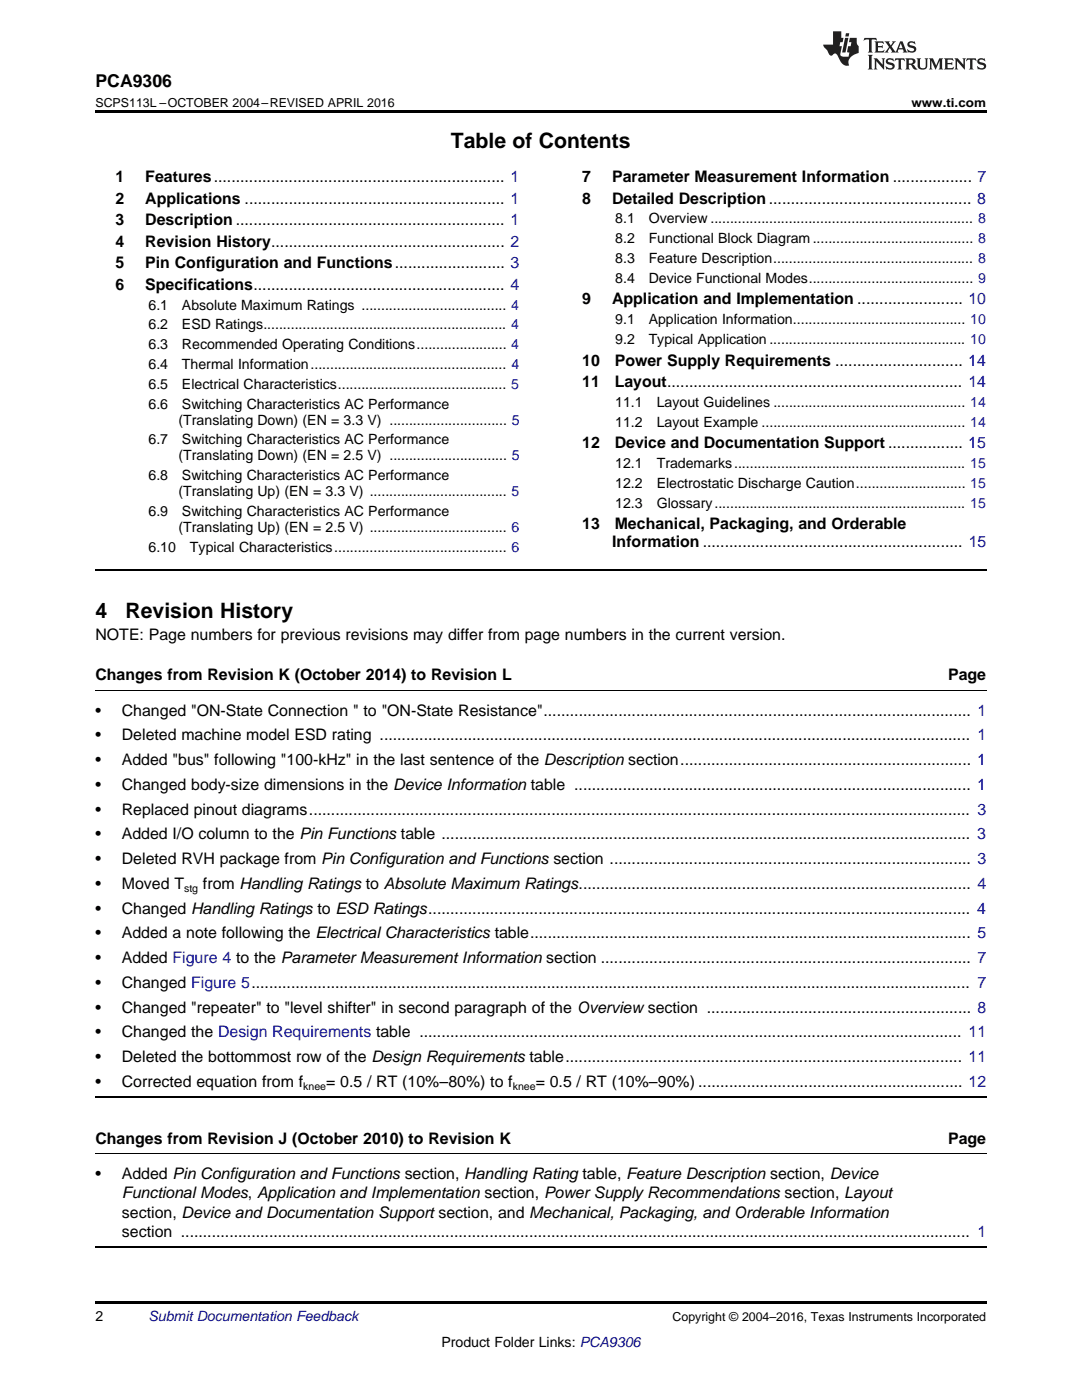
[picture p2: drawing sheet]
<svg xmlns="http://www.w3.org/2000/svg" width="216mm" height="279mm" viewBox="0 0 216 279" stroke-linecap="round" stroke-linejoin="round" font-family="sans-serif">
<defs><g id="words">
<g font-size="4.2">
<text x="90" y="29.6">Table of Contents</text>
<text x="19" y="123.4">4</text>
<text x="25" y="123.4">Revision History</text>
</g>
<text font-size="3.5" x="19" y="17.3">PCA9306</text>
<g font-size="3.2">
<text x="23" y="36.3">1</text>
<text x="23" y="40.6">2</text>
<text x="29" y="36.3">Features.................................................................. 1</text>
<text x="29" y="40.6">Applications ........................................................... 1</text>
<text x="116.2" y="36.3">7</text>
<text x="116.2" y="40.6">8</text>
<text x="122.1" y="36.3">Parameter Measurement Information .................. 7</text>
<text x="122.1" y="40.6">Detailed Description.............................................. 8</text>
<text x="23" y="44.9">3</text>
<text x="29" y="44.9">Description ............................................................. 1</text>
<text x="23" y="49.2">4</text>
<text x="23" y="53.6">5</text>
<text x="29" y="49.2">Revision History..................................................... 2</text>
<text x="29" y="53.6">Pin Configuration and Functions......................... 3</text>
<text x="23" y="57.9">6</text>
<text x="29" y="57.9">Specifications......................................................... 4</text>
<text x="116.2" y="60.7">9</text>
<text x="122.1" y="60.7">Application and Implementation ........................ 10</text>
<text x="116.2" y="73">10</text>
<text x="116.2" y="77.3">11</text>
<text x="122.7" y="73">Power Supply Requirements ............................. 14</text>
<text x="122.7" y="77.3">Layout................................................................... 14</text>
<text x="116.2" y="89.5">12</text>
<text x="122.7" y="89.5">Device and Documentation Support ................. 15</text>
<text x="116.2" y="105.6">13</text>
<text x="122.7" y="105.6">Mechanical, Packaging, and Orderable</text>
<text x="122.2" y="109.1">Information ........................................................... 15</text>
<text x="19" y="127.7">NOTE: Page numbers for previous revisions may differ from page numbers in the current version.</text>
<text x="19" y="135.8">Changes from Revision K (October 2014) to Revision L</text>
<text x="189.2" y="135.8">Page</text>
<text x="19" y="142.8">•</text>
<text x="24.3" y="142.8">Changed &quot;ON-State Connection &quot; to &quot;ON-State Resistance&quot;................................................................................................. 1</text>
<text x="19" y="147.8">•</text>
<text x="24.3" y="147.8">Deleted machine model ESD rating ...................................................................................................................................... 1</text>
<text x="19" y="152.7">•</text>
<text x="24.3" y="152.7">Added &quot;bus&quot; following &quot;100-kHz&quot; in the last sentence of the Description section.................................................................. 1</text>
<text x="19" y="157.7">•</text>
<text x="24.3" y="157.7">Changed body-size dimensions in the Device Information table .......................................................................................... 1</text>
<text x="19" y="162.6">•</text>
<text x="19" y="167.5">•</text>
<text x="24.3" y="162.6">Replaced pinout diagrams...................................................................................................................................................... 3</text>
<text x="24.3" y="167.5">Added I/O column to the Pin Functions table ........................................................................................................................ 3</text>
<text x="19" y="172.5">•</text>
<text x="24.3" y="172.5">Deleted RVH package from Pin Configuration and Functions section .................................................................................. 3</text>
<text x="19" y="177.4">•</text>
<text x="24.3" y="177.4">Moved T</text>
<text x="40.5" y="177.4">from Handling Ratings to Absolute Maximum Ratings......................................................................................... 4</text>
<text x="19" y="182.4">•</text>
<text x="24.3" y="182.4">Changed Handling Ratings to ESD Ratings........................................................................................................................... 4</text>
<text x="19" y="187.3">•</text>
<text x="24.3" y="187.3">Added a note following the Electrical Characteristics table.................................................................................................... 5</text>
<text x="19" y="192.2">•</text>
<text x="19" y="197.2">•</text>
<text x="24.3" y="192.2">Added Figure 4 to the Parameter Measurement Information section .................................................................................... 7</text>
<text x="24.3" y="197.2">Changed Figure 5................................................................................................................................................................... 7</text>
<text x="19" y="202.1">•</text>
<text x="24.3" y="202.1">Changed &quot;repeater&quot; to &quot;level shifter&quot; in second paragraph of the Overview section ............................................................ 8</text>
<text x="19" y="207">•</text>
<text x="24.3" y="207">Changed the Design Requirements table ........................................................................................................................... 11</text>
<text x="19" y="212">•</text>
<text x="24.3" y="212">Deleted the bottommost row of the Design Requirements table.......................................................................................... 11</text>
<text x="19" y="216.9">•</text>
<text x="24.3" y="216.9">Corrected equation from f</text>
<text x="65.1" y="216.9">= 0.5 / RT (10%–80%) to f</text>
<text x="106.9" y="216.9">= 0.5 / RT (10%–90%) ............................................................ 12</text>
<text x="19" y="228.2">Changes from Revision J (October 2010) to Revision K</text>
<text x="189.2" y="228.2">Page</text>
<text x="19" y="235.3">•</text>
<text x="24.3" y="235.3">Added Pin Configuration and Functions section, Handling Rating table, Feature Description section, Device</text>
<text x="24.3" y="239.1">Functional Modes, Application and Implementation section, Power Supply Recommendations section, Layout</text>
<text x="24.3" y="243">section, Device and Documentation Support section, and Mechanical, Packaging, and Orderable Information</text>
<text x="24.3" y="246.9">section ................................................................................................................................................................................... 1</text>
</g>
<g font-size="2.8">
<text x="122.8" y="44.6">8.1</text>
<text x="129.4" y="44.6">Overview ................................................................... 8</text>
<text x="122.8" y="48.5">8.2</text>
<text x="122.8" y="52.5">8.3</text>
<text x="129.4" y="48.5">Functional Block Diagram......................................... 8</text>
<text x="129.4" y="52.5">Feature Description................................................... 8</text>
<text x="122.8" y="56.4">8.4</text>
<text x="129.4" y="56.4">Device Functional Modes.......................................... 9</text>
<text x="29.6" y="61.8">6.1</text>
<text x="29.6" y="65.8">6.2</text>
<text x="36.3" y="61.8">Absolute Maximum Ratings ..................................... 4</text>
<text x="36.3" y="65.8">ESD Ratings.............................................................. 4</text>
<text x="122.8" y="64.7">9.1</text>
<text x="129.4" y="64.7">Application Information............................................ 10</text>
<text x="29.6" y="69.7">6.3</text>
<text x="36.3" y="69.7">Recommended Operating Conditions....................... 4</text>
<text x="122.8" y="68.7">9.2</text>
<text x="129.4" y="68.7">Typical Application .................................................. 10</text>
<text x="29.6" y="73.7">6.4</text>
<text x="29.6" y="77.6">6.5</text>
<text x="36.3" y="73.7">Thermal Information.................................................. 4</text>
<text x="36.3" y="77.6">Electrical Characteristics........................................... 5</text>
<text x="29.6" y="81.6">6.6</text>
<text x="36.3" y="81.6">Switching Characteristics AC Performance</text>
<text x="122.8" y="81.2">11.1</text>
<text x="131" y="81.2">Layout Guidelines ................................................. 14</text>
<text x="29.6" y="88.7">6.7</text>
<text x="35.6" y="84.7">(Translating Down) (EN = 3.3 V) .............................. 5</text>
<text x="36.3" y="88.7">Switching Characteristics AC Performance</text>
<text x="122.8" y="85.2">11.2</text>
<text x="131" y="85.2">Layout Example .................................................... 14</text>
<text x="29.6" y="95.8">6.8</text>
<text x="35.6" y="91.9">(Translating Down) (EN = 2.5 V) .............................. 5</text>
<text x="36.3" y="95.8">Switching Characteristics AC Performance</text>
<text x="122.8" y="93.4">12.1</text>
<text x="131" y="93.4">Trademarks........................................................... 15</text>
<text x="35.6" y="99">(Translating Up) (EN = 3.3 V) ................................... 5</text>
<text x="122.8" y="97.4">12.2</text>
<text x="122.8" y="101.3">12.3</text>
<text x="131" y="97.4">Electrostatic Discharge Caution............................ 15</text>
<text x="131" y="101.3">Glossary................................................................ 15</text>
<text x="29.6" y="102.9">6.9</text>
<text x="35.6" y="106.1">(Translating Up) (EN = 2.5 V) ................................... 6</text>
<text x="36.3" y="102.9">Switching Characteristics AC Performance</text>
<text x="29.6" y="110.1">6.10</text>
<text x="37.9" y="110.1">Typical Characteristics............................................ 6</text>
<text x="19" y="263.6">2</text>
<text x="88.1" y="268.9">Product Folder Links: PCA9306</text>
</g>
<text font-size="2.8" fill="#0000c8" x="29.6" y="263.6">Submit Documentation Feedback</text>
<g font-size="2.5">
<text x="19" y="21.4">SCPS113L –OCTOBER 2004–REVISED APRIL 2016</text>
<text x="181.9" y="21.4">www.ti.com</text>
<text x="134.2" y="263.6">Copyright © 2004–2016, Texas Instruments Incorporated</text>
</g>
<g font-size="2.1">
<text x="36.7" y="178">stg</text>
<text x="60.5" y="217.6">knee</text>
<text x="102.3" y="217.6">knee</text>
</g>
</g></defs>
<path d="M19 22h177.8v.5h-177.8zM19 259.7h177.8v.5h-177.8z" fill="#000"/>
<path d="M19 113.8h177.8M19 218.9h177.8M19 248.8h177.8" fill="none" stroke="#000" stroke-width=".35"/>
<path d="M19 137.8h177.8M19 230.3h177.8" fill="none" stroke="#000" stroke-width=".2"/>
<g fill="#231f20">
<path d="M172.5 7.6l-.1 .5 .4-.2h.6v.1v2.1l-.2 .4h.9l-.2-.4v-2.1l.1-.1h.5l.5 .2-.2-.5zM174.5 8.3l.2 .3v1.5l-.2 .4h1.8l.2-.6a1.04 1.04 0 0 1-1.3 .2v-.7h.6l.3 .2v-.6l-.3 .2h-.6v-.6l.8-.1 .4 .3-.2-.5zM176.5 8.3l.9 1.1-.9 1.1h.8l-.2-.2 .4-.7 .5 .7-.2 .2h1.5l-.2-.2 .2-.4h.9l.1 .4-.2 .2h1l-.3-.3-.7-1.9h-.5l-.9 2-.8-1 .9-1h-.8l.1 .3-.4 .5-.3-.6 .1-.2zM179.7 8.6l.4 1h-.7zM181.3 8.4a.63 .63 0 0 0-.2 .7 .63 .63 0 0 0 .6 .4l.6 .2 .1 .2a.75 .75 0 0 1-.7 .4 .75 .75 0 0 1-.6-.5l.1 .7 .1-.1a1.11 1.11 0 0 0 1.5-.6 1.13 1.13 0 0 0-1.2-.8l-.1-.4a1.04 1.04 0 0 1 1.2 .2l-.2-.5-.2 .1-.4-.2zM173.2 10.9l.2 .4v2.2l-.2 .4h1l-.3-.4v-2.2l.3-.4zM174.3 11.6l.3 .4v1.5l-.3 .4h.8l-.2-.4v-1.3l1.5 1.7v-1.9l.2-.4h-.7l.2 .4v.9l-1.1-1.3zM177 11.8a.62 .62 0 0 0-.2 .7 .62 .62 0 0 0 .6 .4l.6 .1 .1 .3a.76 .76 0 0 1-.7 .3 .76 .76 0 0 1-.7-.4l.2 .7 .1-.1a1.11 1.11 0 0 0 1.5-.6 1.13 1.13 0 0 0-1.2-.8l-.1-.4a1.04 1.04 0 0 1 1.2 .2l-.2-.6-.2 .1-.5-.1zM178.7 11.6l-.2 .6a.61 .61 0 0 1 .8-.3v1.6l-.2 .4h.9l-.2-.4v-1.6a.63 .63 0 0 1 .7 .3l-.1-.6zM180.6 11.6l.3 .4v1.5l-.3 .4h1l-.2-.2-.1-.8 .6 .2a.76 .76 0 0 0 1.2 .7l-1-1a.58 .58 0 0 0 .6-.5 .58 .58 0 0 0-.5-.6zM181.4 11.9h.1a.45 .45 0 0 1 .5 .1 .45 .45 0 0 1 .1 .5l-.8 .2zM182.9 11.6l.2 .2a2.17 2.17 0 0 0 .3 1.9 .99 .99 0 0 0 1.6-.6v-1.1l.2-.4h-.7l.2 .2a1.92 1.92 0 0 1-.2 1.8 .6 .6 0 0 1-.9-.5v-1.1l.2-.4zM185.4 11.6l.2 .4v1.5l-.2 .4h.7l-.2-.4v-1.4l.8 1.8 .8-1.8v1.4l-.2 .4h.9l-.2-.4v-1.5l.2-.4h-.8l-.6 1.5-.6-1.5zM188.4 11.6l.2 .4v1.5l-.2 .4h1.8l.1-.6a1.04 1.04 0 0 1-1.2 .1v-.6h.5l.4 .2v-.6l-.4 .2h-.5v-.7h.8l.3 .3-.1-.6zM190.5 11.6l.2 .4v1.5l-.2 .4h.7l-.2-.4v-1.3l1.5 1.7v-1.9l.2-.4h-.7l.2 .4v.9l-1.1-1.3zM192.9 11.6l-.1 .6a.61 .61 0 0 1 .7-.3l.1 1.6-.3 .4h1l-.3-.4 .1-1.6a.63 .63 0 0 1 .7 .3l-.1-.6zM195.2 11.8a.62 .62 0 0 0-.2 .7 .62 .62 0 0 0 .6 .4l.6 .1 .1 .3a.76 .76 0 0 1-.7 .3 .76 .76 0 0 1-.6-.4l.1 .7 .1-.1a1.11 1.11 0 0 0 1.6-.6 1.13 1.13 0 0 0-1.3-.8l-.1-.4a1.04 1.04 0 0 1 1.2 .2l-.1-.6-.2 .1-.5-.1z"/>
<path d="M166.2 6.3v2.6h-1.9v.4l.8 .9a.91 .91 0 0 0 1 .8 .56 .56 0 0 1 .5-.3 .56 .56 0 0 1 .5 .3l.4 .8a1.53 1.53 0 0 0 1.9 1.2 1.54 1.54 0 0 1 1-2.1l.9-.3v-1.4a1.52 1.52 0 0 1-.4-1.6h-1.3l-.2 .8h.5l-.2 .8h-.5l-.1 1v.2l.4 .1-.2 .8a1.93 1.93 0 0 1-1.6-.3l.3-1.8h-.5l.2-.8h.4l.2-.8h-.4v-1.3zM168.6 7.6l-.6 2.9h.7l.6-2.9zM168.8 6.6l-.1 .7h.6l.2-.7z"/>
</g>
<use href="#words"/>
</svg>
